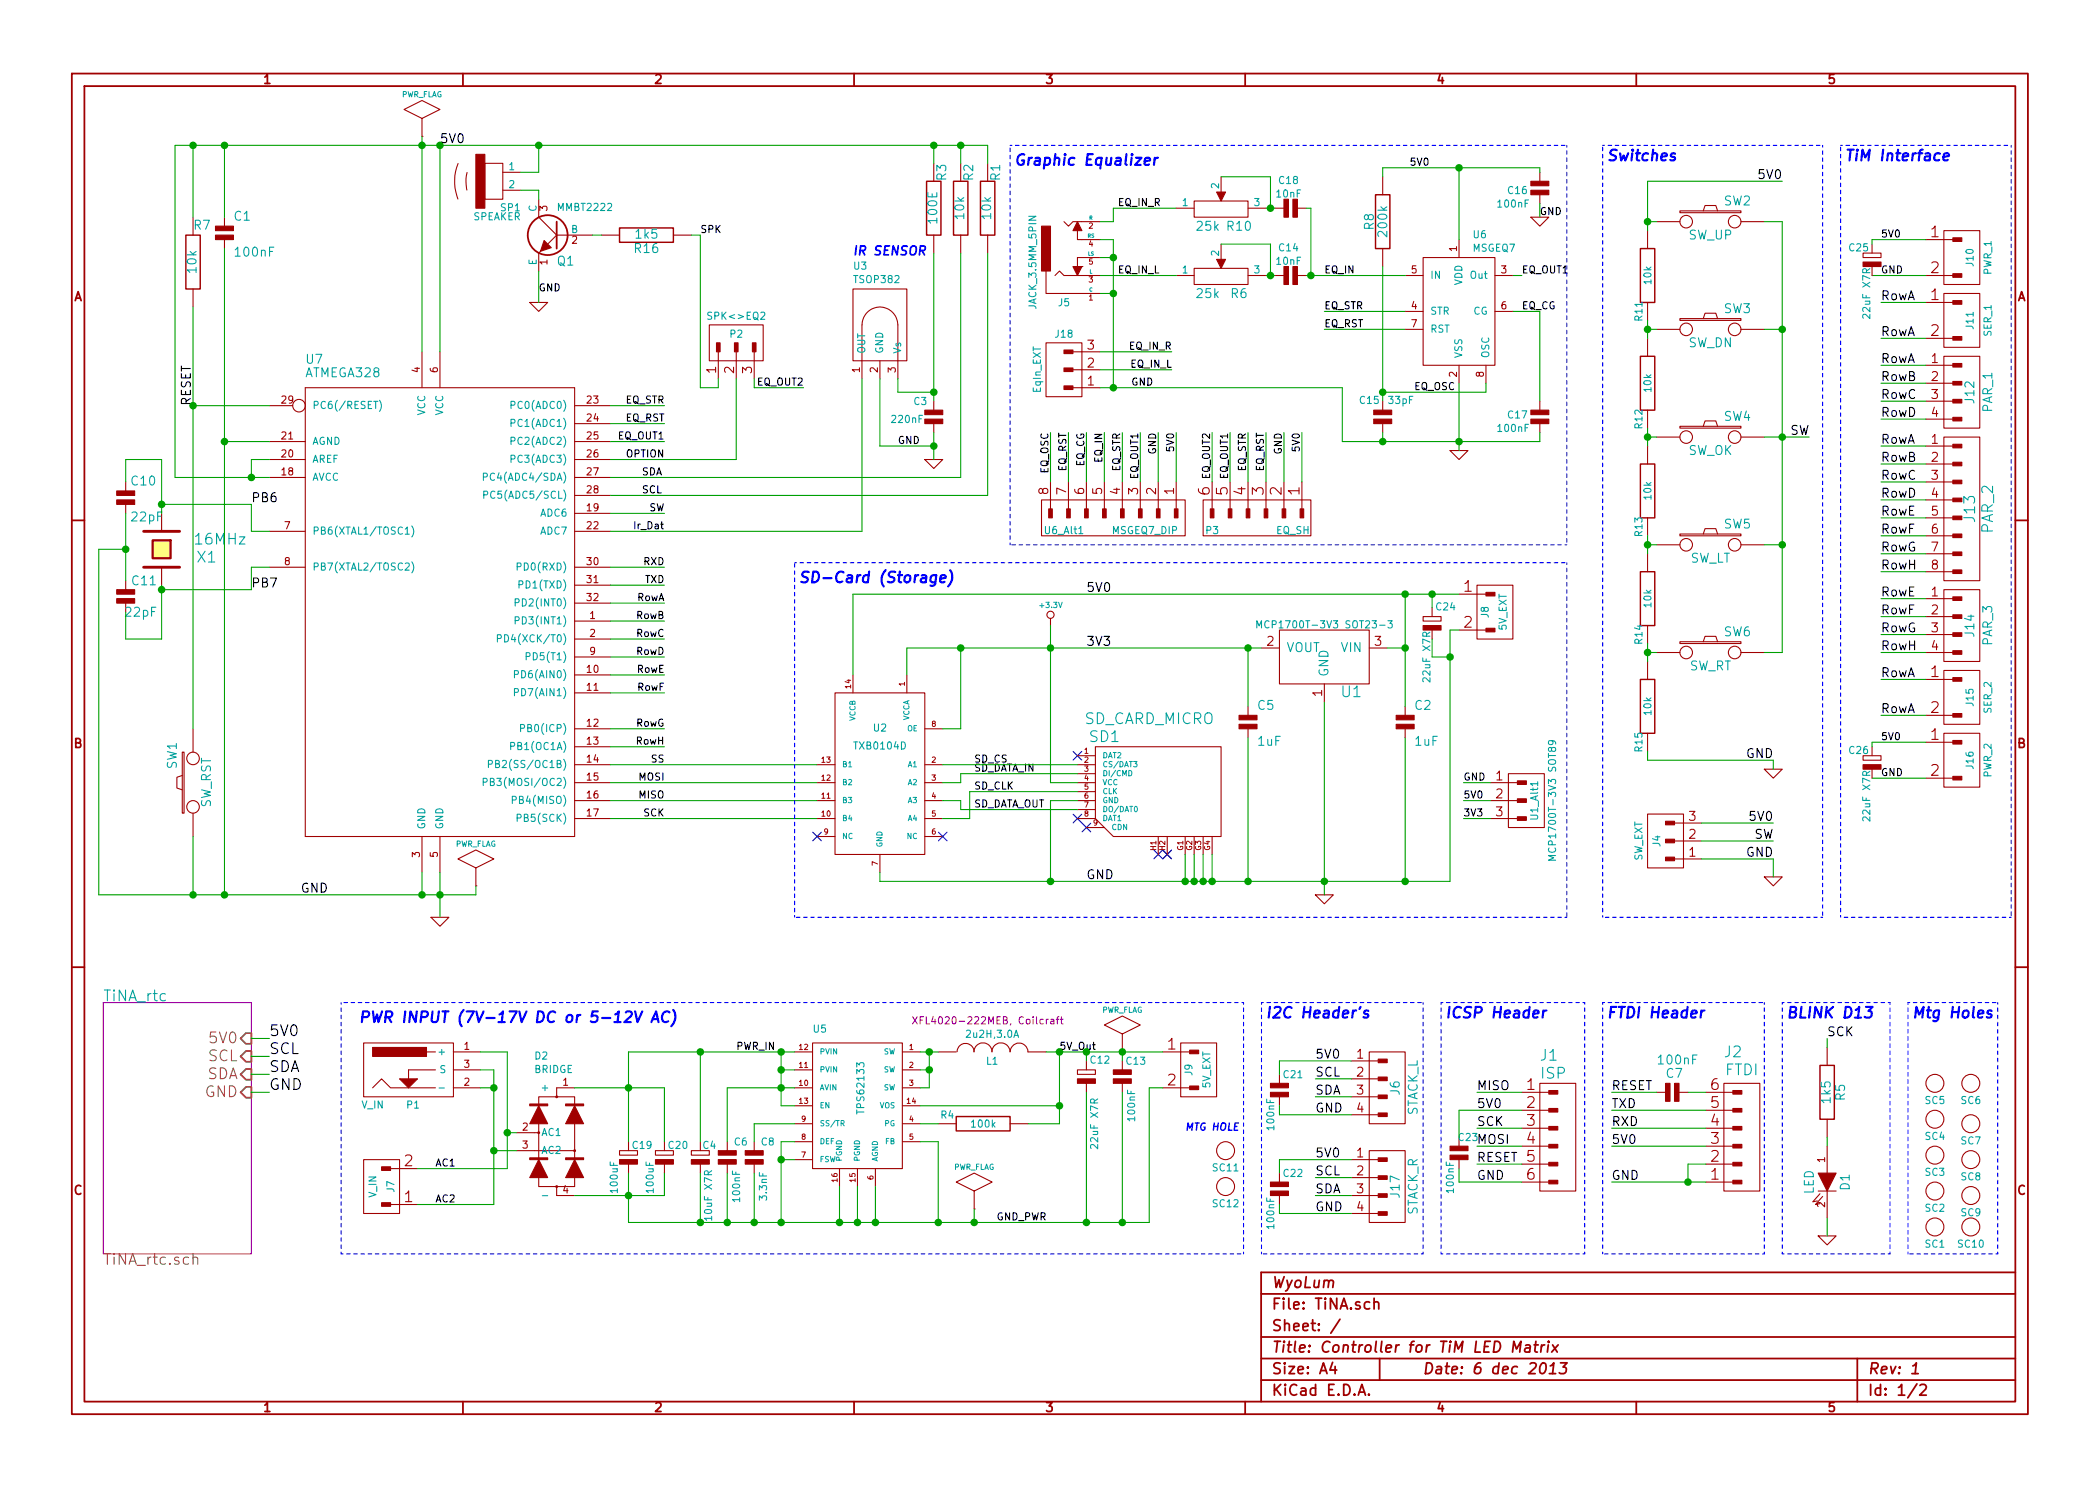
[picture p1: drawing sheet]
<svg xmlns="http://www.w3.org/2000/svg" width="297mm" height="210mm" viewBox="0 0 297 210" stroke-linecap="round" stroke-linejoin="round" font-family="sans-serif">
<defs><g id="words">
<g font-size="2.1" fill="#00f">
<text x="143.5" y="23.5">Graphic Equalizer</text>
<text x="227.3" y="22.9">Switches</text>
<text x="261" y="22.9">TiM Interface</text>
<text x="113" y="82.5">SD-Card (Storage)</text>
<text x="50.8" y="144.8">PWR INPUT (7V-17V DC or 5-12V AC)</text>
<text x="179.1" y="144.1">I2C Header's</text>
<text x="204.5" y="144.1">ICSP Header</text>
<text x="227.3" y="144.1">FTDI Header</text>
<text x="252.7" y="144.1">BLINK D13</text>
<text x="270.5" y="144.1">Mtg Holes</text>
</g>
<g font-size="2.1" fill="#a00000">
<text x="273.1" y="33.6">1</text>
<text x="273.1" y="38.7">2</text>
<text x="273.1" y="42.5">1</text>
<text x="273.1" y="47.6">2</text>
<text x="171.2" y="70" transform="rotate(-90 171.2 70)">6</text>
<text x="173.7" y="70" transform="rotate(-90 173.7 70)">5</text>
<text x="176.3" y="70" transform="rotate(-90 176.3 70)">4</text>
<text x="178.8" y="70" transform="rotate(-90 178.8 70)">3</text>
<text x="181.4" y="70" transform="rotate(-90 181.4 70)">2</text>
<text x="183.9" y="70" transform="rotate(-90 183.9 70)">1</text>
<text x="207.1" y="83.8">1</text>
<text x="207.1" y="88.9">2</text>
<text x="273.1" y="95.9">1</text>
<text x="273.1" y="101">2</text>
<text x="273.1" y="104.8">1</text>
<text x="273.1" y="109.8">2</text>
<text x="165.2" y="148.6">1</text>
<text x="165.2" y="153.7">2</text>
<text x="216" y="154.3">1</text>
<text x="242" y="154.3">6</text>
<text x="216" y="156.8">2</text>
<text x="216" y="159.4">3</text>
<text x="216" y="161.9">4</text>
<text x="242" y="161.9">3</text>
<text x="242" y="159.4">4</text>
<text x="242" y="156.8">5</text>
<text x="57.2" y="165.1">2</text>
<text x="216" y="164.5">5</text>
<text x="216" y="167">6</text>
<text x="242" y="167">1</text>
<text x="242" y="164.5">2</text>
<text x="57.2" y="170.2">1</text>
<text x="179.9" y="185.4">File: TiNA.sch</text>
<text x="179.9" y="182.3">WyoLum</text>
<text x="179.9" y="191.5">Title: Controller for TiM LED Matrix</text>
<text x="179.9" y="188.4">Sheet: /</text>
<text x="179.9" y="197.6">KiCad E.D.A.</text>
<text x="179.9" y="194.5">Size: A4</text>
<text x="201.2" y="194.5">Date: 6 dec 2013</text>
<text x="264.2" y="194.5">Rev: 1</text>
<text x="264.2" y="197.6">Id: 1/2</text>
</g>
<g font-size="2.1" fill="#00a0a0">
<text x="27.8" y="77.1">16MHz</text>
<text x="279.5" y="73.8" transform="rotate(-90 279.5 73.8)">J13</text>
<text x="282" y="75.4" transform="rotate(-90 282 75.4)">PAR_2</text>
<text x="27.9" y="79.7">X1</text>
<text x="189.8" y="98.7">U1</text>
<text x="153.3" y="102.5">SD_CARD_MICRO</text>
<text x="154.2" y="105.1">SD1</text>
<text x="14.6" y="141.8">TiNA_rtc</text>
<text x="243.9" y="149.7">J2</text>
<text x="217.9" y="150.2">J1</text>
<text x="218" y="152.7">ISP</text>
<text x="244" y="152.2">FTDI</text>
</g>
<g font-size="2.1" fill="#808000">
<text x="29.8" y="147.7">5V0</text>
<text x="28.9" y="155.3">GND</text>
<text x="29.2" y="152.8">SDA</text>
<text x="29.4" y="150.2">SCL</text>
<text x="14.6" y="179">TiNA_rtc.sch</text>
</g>
<g font-size="2.1">
<text x="38.1" y="149.2">SCL</text>
<text x="38.1" y="146.7">5V0</text>
<text x="38.1" y="154.3">GND</text>
<text x="38.1" y="151.8">SDA</text>
</g>
<g font-size="1.8" fill="#a00000">
<text x="37.3" y="11.9">1</text>
<text x="92.7" y="11.9">2</text>
<text x="148" y="11.9">3</text>
<text x="203.3" y="11.9">4</text>
<text x="258.6" y="11.9">5</text>
<text x="10.4" y="42.7">A</text>
<text x="285.3" y="42.7">A</text>
<text x="101.3" y="52.8" transform="rotate(-90 101.3 52.8)">1</text>
<text x="103.9" y="52.8" transform="rotate(-90 103.9 52.8)">2</text>
<text x="106.4" y="52.8" transform="rotate(-90 106.4 52.8)">3</text>
<text x="153.8" y="52.1">2</text>
<text x="153.8" y="49.5">3</text>
<text x="273.2" y="51.4">1</text>
<text x="273.2" y="54">2</text>
<text x="153.8" y="54.6">1</text>
<text x="273.2" y="56.5">3</text>
<text x="273.2" y="59">4</text>
<text x="273.2" y="62.9">1</text>
<text x="273.2" y="65.4">2</text>
<text x="148.3" y="69.9" transform="rotate(-90 148.3 69.9)">8</text>
<text x="150.9" y="69.9" transform="rotate(-90 150.9 69.9)">7</text>
<text x="153.4" y="69.9" transform="rotate(-90 153.4 69.9)">6</text>
<text x="156" y="69.9" transform="rotate(-90 156 69.9)">5</text>
<text x="158.5" y="69.9" transform="rotate(-90 158.5 69.9)">4</text>
<text x="161" y="69.9" transform="rotate(-90 161 69.9)">3</text>
<text x="163.6" y="69.9" transform="rotate(-90 163.6 69.9)">2</text>
<text x="166.1" y="69.9" transform="rotate(-90 166.1 69.9)">1</text>
<text x="273.2" y="67.9">3</text>
<text x="273.2" y="70.5">4</text>
<text x="273.2" y="73">5</text>
<text x="273.2" y="75.6">6</text>
<text x="273.2" y="78.1">7</text>
<text x="273.2" y="80.6">8</text>
<text x="273.2" y="84.4">1</text>
<text x="273.2" y="87">2</text>
<text x="273.2" y="89.5">3</text>
<text x="179.2" y="91.4">2</text>
<text x="194.5" y="91.4">3</text>
<text x="273.2" y="92.1">4</text>
<text x="187.1" y="98.5" transform="rotate(-90 187.1 98.5)">1</text>
<text x="10.4" y="105.9">B</text>
<text x="285.3" y="105.9">B</text>
<text x="211.6" y="110.5">1</text>
<text x="211.6" y="113">2</text>
<text x="211.6" y="115.6">3</text>
<text x="238.9" y="118.7">2</text>
<text x="238.9" y="116.2">3</text>
<text x="238.9" y="121.3">1</text>
<text x="191.9" y="149.9">1</text>
<text x="191.9" y="152.4">2</text>
<text x="191.9" y="154.9">3</text>
<text x="191.9" y="157.5">4</text>
<text x="191.9" y="163.8">1</text>
<text x="191.9" y="166.4">2</text>
<text x="10.4" y="169.1">C</text>
<text x="191.9" y="168.9">3</text>
<text x="191.9" y="171.4">4</text>
<text x="285.3" y="169.1">C</text>
<text x="37.3" y="199.8">1</text>
<text x="92.7" y="199.8">2</text>
<text x="148" y="199.8">3</text>
<text x="203.3" y="199.8">4</text>
<text x="258.6" y="199.8">5</text>
</g>
<g font-size="1.8">
<text x="62.2" y="20.3">5V0</text>
<text x="248.9" y="25.4">5V0</text>
<text x="266.1" y="42.5">RowA</text>
<text x="266.1" y="47.6">RowA</text>
<text x="266.1" y="51.4">RowA</text>
<text x="266.1" y="54">RowB</text>
<text x="27.1" y="57.4" transform="rotate(-90 27.1 57.4)">RESET</text>
<text x="266.1" y="56.5">RowC</text>
<text x="266.1" y="59">RowD</text>
<text x="253.1" y="61.6">SW</text>
<text x="266.1" y="62.9">RowA</text>
<text x="266.1" y="65.4">RowB</text>
<text x="35.6" y="71.1">PB6</text>
<text x="266.1" y="67.9">RowC</text>
<text x="266.1" y="70.5">RowD</text>
<text x="266.1" y="73">RowE</text>
<text x="266.1" y="75.6">RowF</text>
<text x="35.6" y="83.2">PB7</text>
<text x="153.7" y="83.8">5V0</text>
<text x="266.1" y="78.1">RowG</text>
<text x="266.1" y="80.6">RowH</text>
<text x="266.1" y="89.5">RowG</text>
<text x="266.1" y="87">RowF</text>
<text x="266.1" y="84.4">RowE</text>
<text x="153.7" y="91.4">3V3</text>
<text x="266.1" y="95.9">RowA</text>
<text x="266.1" y="92.1">RowH</text>
<text x="266.1" y="101">RowA</text>
<text x="246.9" y="107.3">GND</text>
<text x="247.7" y="116.2">5V0</text>
<text x="248" y="118.7">SW</text>
<text x="153.7" y="124.5">GND</text>
<text x="246.9" y="121.3">GND</text>
<text x="42.5" y="126.4">GND</text>
<text x="186.1" y="149.9">5V0</text>
<text x="258.4" y="146.7">SCK</text>
<text x="186.1" y="152.4">SCL</text>
<text x="186.1" y="154.9">SDA</text>
<text x="208.9" y="154.3">MISO</text>
<text x="228" y="154.3">RESET</text>
<text x="186.1" y="157.5">GND</text>
<text x="208.9" y="156.8">5V0</text>
<text x="208.9" y="159.4">SCK</text>
<text x="208.9" y="161.9">MOSI</text>
<text x="228" y="161.9">5V0</text>
<text x="228" y="156.8">TXD</text>
<text x="228" y="159.4">RXD</text>
<text x="186.1" y="163.8">5V0</text>
<text x="186.1" y="166.4">SCL</text>
<text x="208.9" y="167">GND</text>
<text x="208.9" y="164.5">RESET</text>
<text x="228" y="167">GND</text>
<text x="186.1" y="171.4">GND</text>
<text x="186.1" y="168.9">SDA</text>
</g>
<g font-size="1.8" fill="#00a0a0">
<text x="133.9" y="25.5" transform="rotate(-90 133.9 25.5)">R3</text>
<text x="137.7" y="25.5" transform="rotate(-90 137.7 25.5)">R2</text>
<text x="141.5" y="25.5" transform="rotate(-90 141.5 25.5)">R1</text>
<text x="243.8" y="29.1">SW2</text>
<text x="27.5" y="32.6">R7</text>
<text x="33.1" y="31.3">C1</text>
<text x="89.8" y="35.9">R16</text>
<text x="90" y="33.8">1k5</text>
<text x="132.6" y="31.5" transform="rotate(-90 132.6 31.5)">100E</text>
<text x="136.4" y="30.9" transform="rotate(-90 136.4 30.9)">10k</text>
<text x="140.3" y="30.9" transform="rotate(-90 140.3 30.9)">10k</text>
<text x="169.3" y="32.7">25k</text>
<text x="173.6" y="32.7">R10</text>
<text x="194.4" y="32.5" transform="rotate(-90 194.4 32.5)">R8</text>
<text x="196.3" y="33.3" transform="rotate(-90 196.3 33.3)">200k</text>
<text x="238.8" y="34">SW_UP</text>
<text x="27.9" y="38.6" transform="rotate(-90 27.9 38.6)">10k</text>
<text x="33.4" y="36.4">100nF</text>
<text x="78.8" y="37.6">Q1</text>
<text x="169.3" y="42.2">25k</text>
<text x="174.1" y="42.2">R6</text>
<text x="243.8" y="44.4">SW3</text>
<text x="43.2" y="53.4">ATMEGA328</text>
<text x="43.3" y="51.5">U7</text>
<text x="238.8" y="49.2">SW_DN</text>
<text x="243.8" y="59.6">SW4</text>
<text x="279.3" y="57" transform="rotate(-90 279.3 57)">J12</text>
<text x="281.9" y="58.3" transform="rotate(-90 281.9 58.3)">PAR_1</text>
<text x="238.7" y="64.4">SW_OK</text>
<text x="18.6" y="68.8">C10</text>
<text x="18.7" y="73.8">22pF</text>
<text x="243.8" y="74.8">SW5</text>
<text x="18.7" y="82.9">C11</text>
<text x="238.9" y="79.7">SW_LT</text>
<text x="17.8" y="87.3">22pF</text>
<text x="279.3" y="90" transform="rotate(-90 279.3 90)">J14</text>
<text x="182" y="92.3">VOUT</text>
<text x="188" y="95.8" transform="rotate(-90 188 95.8)">GND</text>
<text x="189.7" y="92.3">VIN</text>
<text x="238.8" y="94.9">SW_RT</text>
<text x="243.8" y="90.1">SW6</text>
<text x="281.9" y="91.3" transform="rotate(-90 281.9 91.3)">PAR_3</text>
<text x="177.9" y="100.5">C5</text>
<text x="200.2" y="100.5">C2</text>
<text x="178" y="105.6">1uF</text>
<text x="200.2" y="105.6">1uF</text>
<text x="25.1" y="108.8" transform="rotate(-90 25.1 108.8)">SW1</text>
<text x="29.9" y="114.4" transform="rotate(-90 29.9 114.4)">SW_RST</text>
<text x="198" y="154.9" transform="rotate(-90 198 154.9)">J6</text>
<text x="234.7" y="150.7">100nF</text>
<text x="235.7" y="152.6">C7</text>
<text x="261" y="155.7" transform="rotate(-90 261 155.7)">R5</text>
<text x="200.6" y="158" transform="rotate(-90 200.6 158)">STACK_L</text>
<text x="259" y="156" transform="rotate(-90 259 156)">1k5</text>
<text x="198" y="169.4" transform="rotate(-90 198 169.4)">J17</text>
<text x="200.6" y="172" transform="rotate(-90 200.6 172)">STACK_R</text>
<text x="256.6" y="169" transform="rotate(-90 256.6 169)">LED</text>
<text x="261.7" y="168.4" transform="rotate(-90 261.7 168.4)">D1</text>
</g>
<text font-size="1.8" fill="#00f" x="120.6" y="36.2">IR SENSOR</text>
<g font-size="1.4">
<text x="199.4" y="23.5">5V0</text>
<text x="158.1" y="29.2">EQ_IN_R</text>
<text x="99.1" y="33">SPK</text>
<text x="217.8" y="30.5">GND</text>
<text x="266.1" y="33.6">5V0</text>
<text x="76.2" y="41.3">GND</text>
<text x="158.1" y="38.7">EQ_IN_L</text>
<text x="187.3" y="38.7">EQ_IN</text>
<text x="215.3" y="38.7">EQ_OUT1</text>
<text x="266.1" y="38.7">GND</text>
<text x="187.3" y="43.8">EQ_STR</text>
<text x="187.3" y="46.3">EQ_RST</text>
<text x="215.3" y="43.8">EQ_CG</text>
<text x="159.7" y="49.5">EQ_IN_R</text>
<text x="159.8" y="52.1">EQ_IN_L</text>
<text x="88.3" y="57.1">EQ_STR</text>
<text x="88.3" y="59.7">EQ_RST</text>
<text x="107.1" y="54.6">EQ_OUT2</text>
<text x="160" y="54.6">GND</text>
<text x="200" y="55.2">EQ_OSC</text>
<text x="87.4" y="62.2">EQ_OUT1</text>
<text x="88.5" y="64.8">OPTION</text>
<text x="127" y="62.9">GND</text>
<text x="156" y="65.5" transform="rotate(-90 156 65.5)">EQ_IN</text>
<text x="163.6" y="64.4" transform="rotate(-90 163.6 64.4)">GND</text>
<text x="166.1" y="63.7" transform="rotate(-90 166.1 63.7)">5V0</text>
<text x="181.4" y="64.4" transform="rotate(-90 181.4 64.4)">GND</text>
<text x="183.9" y="63.7" transform="rotate(-90 183.9 63.7)">5V0</text>
<text x="90.8" y="67.3">SDA</text>
<text x="90.8" y="69.8">SCL</text>
<text x="148.3" y="67.1" transform="rotate(-90 148.3 67.1)">EQ_OSC</text>
<text x="150.9" y="66.9" transform="rotate(-90 150.9 66.9)">EQ_RST</text>
<text x="153.4" y="66.2" transform="rotate(-90 153.4 66.2)">EQ_CG</text>
<text x="158.5" y="66.9" transform="rotate(-90 158.5 66.9)">EQ_STR</text>
<text x="161" y="67.8" transform="rotate(-90 161 67.8)">EQ_OUT1</text>
<text x="171.2" y="67.8" transform="rotate(-90 171.2 67.8)">EQ_OUT2</text>
<text x="173.7" y="67.8" transform="rotate(-90 173.7 67.8)">EQ_OUT1</text>
<text x="176.3" y="66.9" transform="rotate(-90 176.3 66.9)">EQ_STR</text>
<text x="178.8" y="66.9" transform="rotate(-90 178.8 66.9)">EQ_RST</text>
<text x="89.5" y="74.9">Ir_Dat</text>
<text x="91.7" y="72.4">SW</text>
<text x="91" y="80">RXD</text>
<text x="91.2" y="82.5">TXD</text>
<text x="90" y="85.1">RowA</text>
<text x="90" y="87.6">RowB</text>
<text x="90" y="90.2">RowC</text>
<text x="90" y="92.7">RowD</text>
<text x="90" y="95.2">RowE</text>
<text x="90.1" y="97.8">RowF</text>
<text x="89.9" y="102.9">RowG</text>
<text x="90" y="105.4">RowH</text>
<text x="92.1" y="107.9">SS</text>
<text x="137.8" y="107.9">SD_CS</text>
<text x="266.1" y="104.8">5V0</text>
<text x="90.4" y="110.5">MOSI</text>
<text x="90.4" y="113">MISO</text>
<text x="137.8" y="111.8">SD_CLK</text>
<text x="137.8" y="109.2">SD_DATA_IN</text>
<text x="207" y="110.5">GND</text>
<text x="207" y="113">5V0</text>
<text x="266.1" y="109.8">GND</text>
<text x="91" y="115.6">SCK</text>
<text x="137.8" y="114.3">SD_DATA_OUT</text>
<text x="207" y="115.6">3V3</text>
<text x="104.1" y="148.6">PWR_IN</text>
<text x="61.6" y="165.1">AC1</text>
<text x="61.6" y="170.2">AC2</text>
<text x="141" y="172.7">GND_PWR</text>
</g>
<g font-size="1.4" fill="#00a0a0">
<text x="70.9" y="29.9">SP1</text>
<text x="72" y="24.1">1</text>
<text x="72" y="26.7">2</text>
<text x="75.9" y="30" transform="rotate(-90 75.9 30)">C</text>
<text x="79" y="29.9">MMBT2222</text>
<text x="167.3" y="29.2">1</text>
<text x="172.5" y="26.7" transform="rotate(-90 172.5 26.7)">2</text>
<text x="177.4" y="29.2">3</text>
<text x="180.6" y="28">10nF</text>
<text x="180.9" y="26.1">C18</text>
<text x="212" y="29.4">100nF</text>
<text x="213.3" y="27.5">C16</text>
<text x="66.9" y="31.2">SPEAKER</text>
<text x="80.8" y="33">B</text>
<text x="180.9" y="35.6">C14</text>
<text x="208.3" y="35.7">MSGEQ7</text>
<text x="208.4" y="33.8">U6</text>
<text x="261.6" y="35.6">C25</text>
<text x="75.9" y="37.5" transform="rotate(-90 75.9 37.5)">E</text>
<text x="120.8" y="38.2">U3</text>
<text x="120.9" y="40.1">TSOP382</text>
<text x="167.3" y="38.7">1</text>
<text x="172.5" y="36.2" transform="rotate(-90 172.5 36.2)">2</text>
<text x="177.4" y="38.7">3</text>
<text x="180.6" y="37.5">10nF</text>
<text x="202.3" y="39.5">IN</text>
<text x="206.9" y="40.5" transform="rotate(-90 206.9 40.5)">VDD</text>
<text x="208" y="39.5">Out</text>
<text x="233.6" y="40.2" transform="rotate(-90 233.6 40.2)">10k</text>
<text x="279.2" y="37.6" transform="rotate(-90 279.2 37.6)">J10</text>
<text x="281.7" y="38.9" transform="rotate(-90 281.7 38.9)">PWR_1</text>
<text x="100.5" y="45.3">SPK&lt;&gt;EQ2</text>
<text x="103.3" y="47.8">P2</text>
<text x="146.6" y="43.5" transform="rotate(-90 146.6 43.5)">JACK_3.5MM_5PIN</text>
<text x="149.3" y="47.8">J18</text>
<text x="149.7" y="43.4">J5</text>
<text x="202.3" y="44.6">STR</text>
<text x="202.3" y="47.1">RST</text>
<text x="208.3" y="44.6">CG</text>
<text x="232.4" y="45.4" transform="rotate(-90 232.4 45.4)">R11</text>
<text x="264.6" y="44.7" transform="rotate(-90 264.6 44.7)">22uF X7R</text>
<text x="279.2" y="46.5" transform="rotate(-90 279.2 46.5)">J11</text>
<text x="281.7" y="47.6" transform="rotate(-90 281.7 47.6)">SER_1</text>
<text x="122.4" y="50" transform="rotate(-90 122.4 50)">OUT</text>
<text x="125" y="50" transform="rotate(-90 125 50)">GND</text>
<text x="127.5" y="50" transform="rotate(-90 127.5 50)">Vs</text>
<text x="206.9" y="50.7" transform="rotate(-90 206.9 50.7)">VSS</text>
<text x="210.7" y="50.7" transform="rotate(-90 210.7 50.7)">OSC</text>
<text x="44.2" y="57.9">PC6(/RESET)</text>
<text x="60.2" y="58.9" transform="rotate(-90 60.2 58.9)">VCC</text>
<text x="62.7" y="58.9" transform="rotate(-90 62.7 58.9)">VCC</text>
<text x="72.7" y="57.9">PC0(ADC0)</text>
<text x="126.2" y="59.9">220nF</text>
<text x="129.3" y="57.3">C3</text>
<text x="147.3" y="55.6" transform="rotate(-90 147.3 55.6)">EqIn_EXT</text>
<text x="192.4" y="57.2">C15</text>
<text x="196.5" y="57.2">33pF</text>
<text x="213.3" y="59.3">C17</text>
<text x="233.6" y="55.4" transform="rotate(-90 233.6 55.4)">10k</text>
<text x="44.2" y="65.5">AREF</text>
<text x="44.2" y="63">AGND</text>
<text x="72.7" y="60.4">PC1(ADC1)</text>
<text x="72.7" y="63">PC2(ADC2)</text>
<text x="72.7" y="65.5">PC3(ADC3)</text>
<text x="212" y="61.2">100nF</text>
<text x="232.4" y="60.6" transform="rotate(-90 232.4 60.6)">R12</text>
<text x="44.2" y="68.1">AVCC</text>
<text x="69.3" y="68.1">PC4(ADC4/SDA)</text>
<text x="69.5" y="70.6">PC5(ADC5/SCL)</text>
<text x="233.6" y="70.6" transform="rotate(-90 233.6 70.6)">10k</text>
<text x="44.2" y="75.7">PB6(XTAL1/TOSC1)</text>
<text x="76.4" y="75.7">ADC7</text>
<text x="76.4" y="73.1">ADC6</text>
<text x="147.9" y="75.6">U6_Alt1</text>
<text x="157.3" y="75.6">MSGEQ7_DIP</text>
<text x="170.6" y="75.6">P3</text>
<text x="180.5" y="75.6">EQ_SH</text>
<text x="232.4" y="75.8" transform="rotate(-90 232.4 75.8)">R13</text>
<text x="44.2" y="80.8">PB7(XTAL2/TOSC2)</text>
<text x="73.6" y="80.8">PD0(RXD)</text>
<text x="73.7" y="83.3">PD1(TXD)</text>
<text x="73.5" y="88.4">PD3(INT1)</text>
<text x="73.5" y="85.8">PD2(INT0)</text>
<text x="179.2" y="88.9">MCP1700T-3V3 SOT23-3</text>
<text x="203.2" y="86.4">C24</text>
<text x="210.6" y="87.4" transform="rotate(-90 210.6 87.4)">J8</text>
<text x="213.2" y="89.2" transform="rotate(-90 213.2 89.2)">5V_EXT</text>
<text x="233.6" y="85.9" transform="rotate(-90 233.6 85.9)">10k</text>
<text x="71.5" y="90.9">PD4(XCK/T0)</text>
<text x="74.9" y="93.5">PD5(T1)</text>
<text x="232.4" y="91.1" transform="rotate(-90 232.4 91.1)">R14</text>
<text x="73.4" y="96">PD6(AIN0)</text>
<text x="73.4" y="98.5">PD7(AIN1)</text>
<text x="202.4" y="96.2" transform="rotate(-90 202.4 96.2)">22uF X7R</text>
<text x="233.6" y="101.1" transform="rotate(-90 233.6 101.1)">10k</text>
<text x="279.2" y="99.8" transform="rotate(-90 279.2 99.8)">J15</text>
<text x="281.7" y="100.9" transform="rotate(-90 281.7 100.9)">SER_2</text>
<text x="72.6" y="106.2">PB1(OC1A)</text>
<text x="74.2" y="103.6">PB0(ICP)</text>
<text x="121" y="106.1">TXB0104D</text>
<text x="123.6" y="103.6">U2</text>
<text x="232.4" y="106.3" transform="rotate(-90 232.4 106.3)">R15</text>
<text x="261.6" y="106.7">C26</text>
<text x="69.6" y="111.2">PB3(MOSI/OC2)</text>
<text x="70.4" y="108.7">PB2(SS/OC1B)</text>
<text x="72.9" y="113.8">PB4(MISO)</text>
<text x="279.2" y="108.7" transform="rotate(-90 279.2 108.7)">J16</text>
<text x="281.7" y="110" transform="rotate(-90 281.7 110)">PWR_2</text>
<text x="60.2" y="117.3" transform="rotate(-90 60.2 117.3)">GND</text>
<text x="62.7" y="117.3" transform="rotate(-90 62.7 117.3)">GND</text>
<text x="73.6" y="116.3">PB5(SCK)</text>
<text x="217.6" y="115.9" transform="rotate(-90 217.6 115.9)">U1_Alt1</text>
<text x="234.9" y="119.8" transform="rotate(-90 234.9 119.8)">J4</text>
<text x="264.6" y="115.9" transform="rotate(-90 264.6 115.9)">22uF X7R</text>
<text x="220.1" y="120.8" transform="rotate(-90 220.1 120.8)">MCP1700T-3V3 SOT89</text>
<text x="232.4" y="121.9" transform="rotate(-90 232.4 121.9)">SW_EXT</text>
<text x="62.3" y="149.3">+</text>
<text x="75.7" y="150">D2</text>
<text x="115.1" y="146.1">U5</text>
<text x="136.9" y="146.9">2u2H,3.0A</text>
<text x="62.2" y="151.9">S</text>
<text x="75.5" y="151.9">BRIDGE</text>
<text x="76.9" y="154.4">+</text>
<text x="139.5" y="150.7">L1</text>
<text x="154.3" y="150.5">C12</text>
<text x="159.4" y="150.7">C13</text>
<text x="168.7" y="152.2" transform="rotate(-90 168.7 152.2)">J9</text>
<text x="171.2" y="154" transform="rotate(-90 171.2 154)">5V_EXT</text>
<text x="181.6" y="152.6">C21</text>
<text x="51.1" y="156.9">V_IN</text>
<text x="57.6" y="156.9">P1</text>
<text x="76.6" y="160.8">AC1</text>
<text x="122.3" y="157.3" transform="rotate(-90 122.3 157.3)">TPS62133</text>
<text x="133.1" y="158.3">R4</text>
<text x="137.5" y="159.6">100k</text>
<text x="160.6" y="158.5" transform="rotate(-90 160.6 158.5)">100nF</text>
<text x="180.3" y="159.8" transform="rotate(-90 180.3 159.8)">100nF</text>
<text x="206.3" y="161.5">C23</text>
<text x="272.3" y="161.3">SC4</text>
<text x="272.3" y="156.3">SC5</text>
<text x="277.4" y="156.3">SC6</text>
<text x="277.4" y="162">SC7</text>
<text x="76.6" y="163.3">AC2</text>
<text x="89.5" y="162.6">C19</text>
<text x="94.6" y="162.6">C20</text>
<text x="99.4" y="162.6">C4</text>
<text x="103.9" y="162.1">C6</text>
<text x="107.7" y="162.1">C8</text>
<text x="155.4" y="162.2" transform="rotate(-90 155.4 162.2)">22uF X7R</text>
<text x="171.6" y="165.8">SC11</text>
<text x="181.6" y="166.6">C22</text>
<text x="272.3" y="166.4">SC3</text>
<text x="277.4" y="167.1">SC8</text>
<text x="53.3" y="169.5" transform="rotate(-90 53.3 169.5)">V_IN</text>
<text x="55.8" y="168.7" transform="rotate(-90 55.8 168.7)">J7</text>
<text x="87.4" y="168.7" transform="rotate(-90 87.4 168.7)">100uF</text>
<text x="92.5" y="168.7" transform="rotate(-90 92.5 168.7)">100uF</text>
<text x="100.8" y="172.4" transform="rotate(-90 100.8 172.4)">10uF X7R</text>
<text x="104.7" y="169.9" transform="rotate(-90 104.7 169.9)">100nF</text>
<text x="108.5" y="169.7" transform="rotate(-90 108.5 169.7)">3.3nF</text>
<text x="171.6" y="170.9">SC12</text>
<text x="180.3" y="173.7" transform="rotate(-90 180.3 173.7)">100nF</text>
<text x="205.7" y="168.7" transform="rotate(-90 205.7 168.7)">100nF</text>
<text x="272.3" y="171.5">SC2</text>
<text x="277.4" y="172.1">SC9</text>
<text x="272.3" y="176.6">SC1</text>
<text x="277" y="176.6">SC10</text>
</g>
<g font-size="1.4" fill="#a00000">
<text x="77.5" y="29.8" transform="rotate(-90 77.5 29.8)">3</text>
<text x="80.9" y="34.5">2</text>
<text x="206.1" y="35.6" transform="rotate(-90 206.1 35.6)">1</text>
<text x="77.5" y="37.5" transform="rotate(-90 77.5 37.5)">1</text>
<text x="199.6" y="38.7">5</text>
<text x="212.3" y="38.7">3</text>
<text x="199.6" y="43.8">4</text>
<text x="199.6" y="46.3">7</text>
<text x="212.3" y="43.8">6</text>
<text x="59.4" y="52.7" transform="rotate(-90 59.4 52.7)">4</text>
<text x="62" y="52.7" transform="rotate(-90 62 52.7)">6</text>
<text x="121.7" y="52.7" transform="rotate(-90 121.7 52.7)">1</text>
<text x="124.2" y="52.7" transform="rotate(-90 124.2 52.7)">2</text>
<text x="126.7" y="52.7" transform="rotate(-90 126.7 52.7)">3</text>
<text x="206.1" y="53.3" transform="rotate(-90 206.1 53.3)">2</text>
<text x="209.9" y="53.3" transform="rotate(-90 209.9 53.3)">8</text>
<text x="39.9" y="57.1">29</text>
<text x="83" y="57.1">23</text>
<text x="83" y="59.7">24</text>
<text x="39.9" y="64.8">20</text>
<text x="39.9" y="62.2">21</text>
<text x="83" y="62.2">25</text>
<text x="83" y="64.8">26</text>
<text x="39.9" y="67.3">18</text>
<text x="83" y="67.3">27</text>
<text x="83" y="69.8">28</text>
<text x="40.3" y="74.9">7</text>
<text x="83" y="74.9">22</text>
<text x="83" y="72.4">19</text>
<text x="40.3" y="80">8</text>
<text x="83" y="80">30</text>
<text x="83" y="82.5">31</text>
<text x="83" y="85.1">32</text>
<text x="83.4" y="87.6">1</text>
<text x="83" y="95.2">10</text>
<text x="83.4" y="90.2">2</text>
<text x="83.4" y="92.7">9</text>
<text x="83" y="97.8">11</text>
<text x="83" y="102.9">12</text>
<text x="83" y="105.4">13</text>
<text x="83" y="107.9">14</text>
<text x="83" y="110.5">15</text>
<text x="83" y="113">16</text>
<text x="83" y="115.6">17</text>
<text x="59.4" y="121.3" transform="rotate(-90 59.4 121.3)">3</text>
<text x="62" y="121.3" transform="rotate(-90 62 121.3)">5</text>
<text x="65.7" y="148.6">1</text>
<text x="65.7" y="153.7">2</text>
<text x="65.7" y="151.1">3</text>
<text x="79.6" y="153.7">1</text>
<text x="73.9" y="160">2</text>
<text x="73.9" y="162.6">3</text>
<text x="258.2" y="164.5" transform="rotate(-90 258.2 164.5)">1</text>
<text x="79.6" y="168.9">4</text>
<text x="258.2" y="170.8" transform="rotate(-90 258.2 170.8)">2</text>
</g>
<text font-size="1.4" fill="#a000a0" x="130.6" y="145">XFL4020-222MEB, Coilcraft</text>
<text font-size="1.4" fill="#00a000" x="149.9" y="148.6">5V_Out</text>
<text font-size="1.4" fill="#00f" x="167.6" y="160">MTG HOLE</text>
<g font-size="1.1" fill="#00a0a0">
<text x="56.7" y="13.8">PWR_FLAG</text>
<text x="147.2" y="86">+3.3V</text>
<text x="121" y="102.1" transform="rotate(-90 121 102.1)">VCCB</text>
<text x="128.3" y="103.5">OE</text>
<text x="128.7" y="102.1" transform="rotate(-90 128.7 102.1)">VCCA</text>
<text x="156" y="107.3">DAT2</text>
<text x="119.1" y="113.7">B3</text>
<text x="119.1" y="111.1">B2</text>
<text x="119.1" y="108.6">B1</text>
<text x="128.4" y="108.6">A1</text>
<text x="128.4" y="111.1">A2</text>
<text x="128.4" y="113.7">A3</text>
<text x="156" y="108.6">CS/DAT3</text>
<text x="156" y="109.8">DI/CMD</text>
<text x="156" y="111.1">VCC</text>
<text x="156" y="112.4">CLK</text>
<text x="156" y="113.7">GND</text>
<text x="64.3" y="119.8">PWR_FLAG</text>
<text x="119.1" y="118.7">NC</text>
<text x="119.1" y="116.2">B4</text>
<text x="124.8" y="119.9" transform="rotate(-90 124.8 119.9)">GND</text>
<text x="128.3" y="118.7">NC</text>
<text x="128.4" y="116.2">A4</text>
<text x="156" y="114.9">DO/DAT0</text>
<text x="156" y="116.2">DAT1</text>
<text x="157.2" y="117.5">CDN</text>
<text x="155.8" y="143.3">PWR_FLAG</text>
<text x="116" y="149.2">PVIN</text>
<text x="124.9" y="149.2">SW</text>
<text x="116" y="154.3">AVIN</text>
<text x="116" y="151.8">PVIN</text>
<text x="124.9" y="151.8">SW</text>
<text x="124.9" y="154.3">SW</text>
<text x="116" y="161.9">DEF</text>
<text x="116" y="159.4">SS/TR</text>
<text x="116" y="156.8">EN</text>
<text x="124.4" y="156.8">VOS</text>
<text x="125.1" y="159.4">PG</text>
<text x="125.2" y="161.9">FB</text>
<text x="116" y="164.5">FSW</text>
<text x="119.1" y="164.3" transform="rotate(-90 119.1 164.3)">PGND</text>
<text x="121.7" y="164.3" transform="rotate(-90 121.7 164.3)">PGND</text>
<text x="124.2" y="164.3" transform="rotate(-90 124.2 164.3)">AGND</text>
<text x="134.8" y="165.6">PWR_FLAG</text>
</g>
<g font-size="1.1" fill="#a00000">
<text x="154" y="32.4">2</text>
<text x="154" y="34.9">4</text>
<text x="154" y="40">3</text>
<text x="154" y="37.5">5</text>
<text x="154" y="42.5">1</text>
<text x="120.4" y="97.4" transform="rotate(-90 120.4 97.4)">14</text>
<text x="128" y="97" transform="rotate(-90 128 97)">1</text>
<text x="116.3" y="107.9">13</text>
<text x="131.8" y="107.9">2</text>
<text x="131.8" y="102.9">8</text>
<text x="153.4" y="106.7">1</text>
<text x="153.4" y="107.9">2</text>
<text x="116.3" y="113">11</text>
<text x="116.3" y="110.5">12</text>
<text x="131.8" y="110.5">3</text>
<text x="131.8" y="113">4</text>
<text x="153.4" y="109.2">3</text>
<text x="153.4" y="110.5">4</text>
<text x="153.4" y="111.8">5</text>
<text x="153.4" y="113">6</text>
<text x="116.3" y="115.6">10</text>
<text x="116.6" y="118.1">9</text>
<text x="131.8" y="115.6">5</text>
<text x="131.8" y="118.1">6</text>
<text x="153.4" y="114.3">7</text>
<text x="153.4" y="115.6">8</text>
<text x="154.7" y="116.8">9</text>
<text x="124.2" y="122.4" transform="rotate(-90 124.2 122.4)">7</text>
<text x="163.6" y="120.3" transform="rotate(-90 163.6 120.3)">H1</text>
<text x="164.8" y="120.3" transform="rotate(-90 164.8 120.3)">H2</text>
<text x="167.4" y="120.3" transform="rotate(-90 167.4 120.3)">G1</text>
<text x="168.7" y="120.3" transform="rotate(-90 168.7 120.3)">G2</text>
<text x="169.9" y="120.3" transform="rotate(-90 169.9 120.3)">G3</text>
<text x="171.2" y="120.3" transform="rotate(-90 171.2 120.3)">G4</text>
<text x="113.1" y="148.6">12</text>
<text x="128.6" y="148.6">1</text>
<text x="113.1" y="153.7">10</text>
<text x="113.1" y="151.1">11</text>
<text x="128.6" y="151.1">2</text>
<text x="128.6" y="153.7">3</text>
<text x="113.1" y="156.2">13</text>
<text x="113.4" y="161.3">8</text>
<text x="113.4" y="158.7">9</text>
<text x="128.3" y="156.2">14</text>
<text x="128.6" y="158.7">4</text>
<text x="128.6" y="161.3">5</text>
<text x="113.4" y="163.8">7</text>
<text x="118.5" y="167.2" transform="rotate(-90 118.5 167.2)">16</text>
<text x="121" y="167.2" transform="rotate(-90 121 167.2)">15</text>
<text x="123.6" y="166.9" transform="rotate(-90 123.6 166.9)">6</text>
</g>
<g font-size=".7" fill="#00a0a0">
<text x="153.8" y="33.6">RS</text>
<text x="154.1" y="31.1">R</text>
<text x="153.8" y="36.2">LS</text>
<text x="154.1" y="41.3">C</text>
<text x="154.1" y="38.7">L</text>
</g>
</g></defs>
<g fill="none" stroke="#a00000" stroke-width=".25">
<path d="M10.2 10.4h276.6v189.7h-276.6zM11.9 12.2h273.2v186.1h-273.2zM65.5 10.4v1.8M120.8 10.4v1.8M176.1 10.4v1.8M231.4 10.4v1.8M78.7 31.4v3.8M10.2 73.6h1.7M285.1 73.6h1.7M10.2 136.8h1.7M285.1 136.8h1.7M65.5 198.3v1.8"/>
<path d="M120.8 198.3v1.8M176.1 198.3v1.8M178.4 183.1h106.7M178.4 189.2h106.7M178.4 195.3h106.7M178.4 192.2h106.7M188.5 192.8l-.4 1h1M188.8 193.3v1.1M189.5 186.7l-1.3 1.9M192.1 197.4l.5-1.5 .5 1.5M192.3 197h.7M193.6 197.3h.1l-.1 .1-.1-.1h.1v.1"/>
<path d="M193.7 184.3a.48 .48 0 0 0-.6 0l-.1 .6a.48 .48 0 0 0 .7 .2M194.4 184.3a.38 .38 0 0 1 .6 .1v.8M194.4 183.7v1.5M195.1 192.2v3.1M213.9 191.3l.2-1.5 .4 1.1 .6-1.1-.1 1.5M215.8 190.4l.2-.1 .4 .1 .1 .1-.1 .8M216.4 190.7h-.5a.35 .35 0 0 0-.2 .5l.1 .1 .6-.1M217 190.3h.6M217.2 189.8l-.1 1.3v.1l.3 .1M218 193a.35 .35 0 0 1 .4-.2 .35 .35 0 0 1 .3 .3 .87 .87 0 0 1-.6 1.3l-.2-.1a1.14 1.14 0 0 1 .1-1.3zM218.1 190.3l-.2 1M218.5 190.3l-.3 .1-.2 .2"/>
<path d="M219 190.3l-.1 1M219 189.8v.1h.1l-.1-.1v.1M219.2 194.4h.8M219.3 193.3l.5-.5-.2 1.6M219.6 190.3l.7 1M220.4 190.3l-.9 1M220.7 192.8h1l-.6 .6a.38 .38 0 0 1 .5 .3l-.1 .4-.2 .2-.5 .1-.3-.2M231.4 198.3v1.8M262.7 192.2v6.1M270.4 194.4h.9M270.6 193.3l.5-.5-.2 1.6M271.1 195.8l-1.3 2"/>
<path d="M271.6 196l.2-.1h.4l.2 .1 .1 .3-.1 .2-.9 .9h1M285.1 180h-106.7v18.3"/>
<circle cx="77.5" cy="33.3" r="2.82"/>
</g>
<g fill="none" stroke="#a00000" stroke-width=".15">
<path d="M57.1 15.5l2.6-1.3 2.5 1.3-2.5 1.3zM59.7 19.3h.1M59.7 16.8v2.5M27.3 30.7v2.6M31.7 30.7v1.3M31.7 33.9v1.3M64.8 23.1a6.9 6.9 0 0 0 0 5.1M66.1 24.4l-.2 .9 .1 1.6M68.6 23.1h2.5v5.1h-2.5zM71.1 24.4h2.6M71.1 26.9h2.6M76.2 28.2v2.5l2.5 2.6"/>
<path d="M76.5 35.6l-.3 .2v2.5M78.7 33.3l-1.2 1.2M78.7 33.3h5.1M85.1 33.3h2.5M95.2 33.3h2.6M132.1 33.3v2.5M135.9 33.3v2.5M139.7 33.3v2.5M148 38.3v3.2h7.6M149.2 39l.7-.7 .6 .7h5.1M150.5 31.4l.6 .6 .7-.6h3.8M152.4 32.6v1.3h3.2"/>
<path d="M153 37.7h.1M155.6 36.4h-3.2v1.3M166.4 39h2.5M166.4 29.5h2.5M168.9 38h7.6v2.3h-7.6zM168.9 28.4h7.6v2.3h-7.6zM172.7 25v2.6M172.7 34.5v2.6M176.5 39h2.6M176.5 29.5h2.6M180.3 39h1.3M180.3 29.5h1.3"/>
<path d="M183.5 39h1.3M183.5 29.5h1.3M195.6 25v2.6M195.6 35.2v2.5M198.8 39h2.5M201.3 36.4h10.2v15.3h-10.2zM206.4 33.9v2.5M211.5 39h2.5M216.5 30.7h2.6l-1.3 1.3zM217.8 24.4v1.2M217.8 27.6v1.2M233 32.6v2.6"/>
<path d="M234.3 31.4h3.3M237.6 29.8h8.7v.3h-8.7zM240.9 29.8l.3-.7h1.5l.3 .7M246.3 31.4h3.3M263.5 35.8h2.6v.6h-2.6zM264.8 34.5v1.3M264.8 37.7v1.3M272.4 39h3.8M272.4 33.9h3.8M275 32.6h5v7.7h-5zM27.3 40.9v2.5M38.1 57.4h3.3"/>
<path d="M43.2 54.9h38.1v63.5h-38.1zM59.7 49.8v5.1M62.2 49.8v5.1M74.9 42.8h2.6l-1.3 1.3zM81.3 57.4h5.1M81.3 59.9h5.1M100.3 46h7.6v5h-7.6zM101.6 49.8v3.8M104.1 49.8v3.8M106.7 49.8v3.8M120.6 40.9h7.7v10.1h-7.7zM121.9 51v2.6"/>
<path d="M121.9 46a2.53 2.53 0 0 1 2.6-2.6 2.53 2.53 0 0 1 2.5 2.6v7.6M124.5 51v2.6M132.1 56.8v1.2M132.1 59.9v1.3M148 48.5h5v7.6h-5zM151.8 54.9h3.8M151.8 49.8h3.8M151.8 52.3h3.8M195.6 56.8v1.2M195.6 59.9v1.3M198.8 44.1h2.5M198.8 46.6h2.5"/>
<path d="M206.4 51.7v2.5M210.2 51.7v2.5M211.5 44.1h2.5M217.8 56.8v1.2M217.8 59.9v1.3M233 42.8v2.5M233 47.9v2.5M233 58v2.6M234.3 46.6h3.3M237.6 45.1h8.7v.2h-8.7zM240.9 45.1l.3-.8h1.5l.3 .8M246.3 46.6h3.3"/>
<path d="M272.4 59.3h3.8M272.4 56.8h3.8M272.4 54.2h3.8M272.4 51.7h3.8M272.4 47.9h3.8M272.4 42.8h3.8M275 50.4h5v10.2h-5zM275 41.5h5v7.6h-5zM17.8 68.2v1.3M17.8 71.4v1.2M22.9 72.6v2.6M38.1 75.2h5.1"/>
<path d="M38.1 65h5.1M38.1 62.5h5.1M38.1 67.6h5.1M81.3 75.2h5.1M81.3 65h5.1M81.3 62.5h5.1M81.3 67.6h5.1M81.3 70.1h5.1M81.3 72.6h5.1M130.8 65h2.5l-1.2 1.3zM147.3 70.7h20.3v5.1h-20.3zM148.6 68.2v3.8"/>
<path d="M151.1 68.2v3.8M153.7 68.2v3.8M156.2 68.2v3.8M158.7 68.2v3.8M161.3 68.2v3.8M163.8 68.2v3.8M166.4 68.2v3.8M170.2 70.7h15.2v5.1h-15.2zM171.4 68.2v3.8M174 68.2v3.8M176.5 68.2v3.8M179.1 68.2v3.8"/>
<path d="M181.6 68.2v3.8M184.1 68.2v3.8M205.1 63.7h2.5l-1.2 1.3zM233 63.1v2.6M233 73.3v2.5M233 78.4v2.5M234.3 61.8h3.3M234.3 77.1h3.3M237.6 60.3h8.7v.3h-8.7zM237.6 75.6h8.7v.2h-8.7zM240.9 60.3l.3-.7h1.5l.3 .7M240.9 75.6l.3-.8h1.5l.3 .8"/>
<path d="M246.3 61.8h3.3M246.3 77.1h3.3M272.4 78.4h3.8M272.4 75.8h3.8M272.4 73.3h3.8M272.4 70.7h3.8M272.4 68.2h3.8M272.4 65.7h3.8M272.4 63.1h3.8M275 61.8h5v20.4h-5zM17.8 82.2v1.2M17.8 85.3v1.3"/>
<path d="M22.9 80.3v2.5M38.1 80.3h5.1M81.3 87.9h5.1M81.3 90.4h5.1M81.3 80.3h5.1M81.3 93h5.1M81.3 95.5h5.1M81.3 98h5.1M81.3 82.8h5.1M81.3 85.3h5.1M118.1 98h12.7v22.9h-12.7zM120.6 95.5v2.5"/>
<path d="M128.3 95.5v2.5M148.6 87.5v1M176.5 99.9v1.3M178.4 91.7h2.6M181 89.1h12.7v7.7h-12.7zM187.3 96.8v2.5M193.7 91.7h2.5M198.8 99.9v1.3M201.3 87.2h2.5v.7h-2.5zM202.6 86v1.2M202.6 89.1v1.3M206.4 89.1h3.8"/>
<path d="M206.4 84.1h3.8M208.9 82.8h5.1v7.6h-5.1zM233 88.5v2.6M233 93.6v2.5M234.3 92.3h3.3M237.6 90.8h8.7v.3h-8.7zM240.9 90.8l.3-.8h1.5l.3 .8M246.3 92.3h3.3M272.4 80.9h3.8M272.4 92.3h3.8M272.4 89.8h3.8M272.4 87.2h3.8"/>
<path d="M272.4 84.7h3.8M272.4 96.1h3.8M275 83.4h5v10.2h-5zM275 94.9h5v7.6h-5zM25.8 106.4h.2v8.7h-.2zM25.8 109.7l-.8 .3v1.5l.8 .3M27.3 103.1v3.3M27.3 115.1v3.3M59.7 118.4v5M62.2 118.4v5M81.3 108.2h5.1M81.3 110.7h5.1"/>
<path d="M81.3 113.3h5.1M81.3 115.8h5.1M81.3 103.1h5.1M81.3 105.7h5.1M115.6 108.2h2.5M115.6 110.7h2.5M115.6 113.3h2.5M115.6 115.8h2.5M115.6 118.4h2.5M130.8 108.2h2.5M130.8 110.7h2.5M130.8 113.3h2.5"/>
<path d="M130.8 115.8h2.5M130.8 118.4h2.5M130.8 103.1h2.5M152.4 106.9h2.5M152.4 108.2h2.5M152.4 109.5h2.5M152.4 110.7h2.5M152.4 112h2.5M152.4 113.3h2.5M152.4 114.5h2.5M152.4 115.8h2.5M153.7 117.1h2.5"/>
<path d="M154.9 105.7h17.8v12.7h-15.2l-2.6-2.6zM163.8 118.4v2.5M165.1 118.4v2.5M167.6 118.4v2.5M168.9 118.4v2.5M170.2 118.4v2.5M171.4 118.4v2.5M176.5 103.1v1.3M198.8 103.1v1.3M210.8 110.7h3.8M210.8 113.3h3.8M210.8 115.8h3.8"/>
<path d="M213.4 109.5h5v7.6h-5zM233 115.2h5.1v7.6h-5.1zM233 103.8v2.5M236.9 116.5h3.8M236.9 119h3.8M249.6 108.8h2.5l-1.3 1.3zM263.5 106.9h2.6v.7h-2.6zM264.8 105.7v1.2M264.8 108.8v1.3M272.4 101.2h3.8M272.4 110.1h3.8M272.4 105h3.8"/>
<path d="M275 103.8h5v7.6h-5zM61 129.8h2.5l-1.3 1.3zM64.8 121.5l2.5-1.2 2.5 1.2-2.5 1.3zM67.3 125.3h.1M67.3 122.8v2.5M124.5 120.9v2.5M186.1 126.6h2.5l-1.3 1.3zM236.9 121.5h3.8M249.6 124.1h2.5l-1.3 1.2zM51.4 147.6h12.7v7.6h-12.7zM52.7 153.9l1.3-1.3 1.2 1.3h6.4M60.3 148.8h1.3"/>
<path d="M61.6 151.4h-3.8v2.5M64.1 151.4h3.8M64.1 148.8h3.8M64.1 153.9h3.8M76.2 156.5v-1.3h5.1v1.3M76.2 159v5.1M81.3 159v5.1M81.3 153.9h-2.6v1.3M112.4 151.4h2.5M112.4 148.8h2.5M112.4 153.9h2.5M112.4 159h2.5"/>
<path d="M112.4 156.5h2.5M114.9 147.6h12.7v17.7h-12.7zM127.6 151.4h2.6M127.6 148.8h2.6M127.6 153.9h2.6M127.6 159h2.6M127.6 156.5h2.6M132.7 148.8h2.6M132.7 159h2.6M135.4 148.8a1.19 1.19 0 0 1 1.2-1.2 1.19 1.19 0 0 1 1.2 1.2M137.8 148.8a1.27 1.27 0 0 1 1.3-1.2 1.27 1.27 0 0 1 1.2 1.2M140.3 148.8a1.27 1.27 0 0 1 1.3-1.2 1.27 1.27 0 0 1 1.2 1.2"/>
<path d="M142.9 159h2.5M142.9 148.8a1.24 1.24 0 0 1 1.3-1.2 1.24 1.24 0 0 1 1.2 1.2M145.4 148.8h2.6M152.4 151.4h2.5v.6h-2.5zM153.7 150.1v1.3M153.7 153.3v1.3M156.2 145l2.5-1.2 2.6 1.2-2.6 1.3zM158.7 148.8h.1M158.7 146.3v2.5M158.7 150.1v1.3M158.7 153.3v1.3M164.5 148.8h3.8"/>
<path d="M164.5 153.9h3.8M167 147.6h5.1v7.6h-5.1zM181 152v1.3M181 155.2v1.3M191.1 157.7h3.8M191.1 155.2h3.8M191.1 152.6h3.8M191.1 150.1h3.8M193.7 148.8h5.1v10.2h-5.1zM215.3 159.6h3.8M215.3 157.1h3.8M215.3 154.6h3.8"/>
<path d="M217.8 153.3h5.1v15.2h-5.1zM234.3 154.6h1.3M237.5 154.6h1.3M241.3 159.6h3.8M241.3 157.1h3.8M241.3 154.6h3.8M243.8 153.3h5.1v15.2h-5.1zM258.4 148.2v2.5M258.4 158.4v2.5M51.4 164.1h5.1v7.6h-5.1zM55.2 165.3h3.9M55.2 170.4h3.9"/>
<path d="M73 162.8h8.3M73 160.3h3.2M76.2 166.6v1.3h5.1v-1.3M78.7 167.9v1.3h2.6M87.6 162.8h2.6v.6h-2.6zM88.9 161.5v1.3M88.9 164.7v1.3M92.7 162.8h2.5v.6h-2.5zM94 161.5v1.3M94 164.7v1.3M97.8 162.8h2.5v.6h-2.5zM99.1 164.7v1.3"/>
<path d="M102.9 161.5v1.3M102.9 164.7v1.3M106.7 161.5v1.3M106.7 164.7v1.3M112.4 161.5h2.5M112.4 164.1h2.5M118.7 165.3v2.6M121.3 165.3v2.6M123.8 165.3v2.6M127.6 161.5h2.6M135.3 167.3l2.5-1.3 2.5 1.3-2.5 1.2zM137.8 171.1h.1"/>
<path d="M137.8 168.5v2.6M181 166v1.3M181 169.2v1.2M191.1 164.1h3.8M191.1 171.7h3.8M191.1 169.2h3.8M191.1 166.6h3.8M193.7 162.8h5.1v10.2h-5.1zM206.4 160.9v1.3M206.4 164.1v1.2M215.3 167.3h3.8M215.3 164.7h3.8"/>
<path d="M215.3 162.2h3.8M241.3 167.3h3.8M241.3 164.7h3.8M241.3 162.2h3.8M257.2 174.9h2.5l-1.3 1.2zM257.2 168.5h2.5M257.4 168.9l-1 1.1 .6-.1M257.8 169.3l-1 1.1 .6-.1M258.4 162.2v3.8M258.4 168.5v3.8"/>
<circle cx="238.5" cy="31.4" r=".89"/>
<circle cx="245.4" cy="31.4" r=".89"/>
<circle cx="42.3" cy="57.4" r=".89"/>
<circle cx="238.5" cy="46.6" r=".89"/>
<circle cx="245.4" cy="46.6" r=".89"/>
<circle cx="238.5" cy="61.8" r=".89"/>
<circle cx="238.5" cy="77.1" r=".89"/>
<circle cx="245.4" cy="61.8" r=".89"/>
<circle cx="245.4" cy="77.1" r=".89"/>
<circle cx="148.6" cy="87" r=".51"/>
<circle cx="238.5" cy="92.3" r=".89"/>
<circle cx="245.4" cy="92.3" r=".89"/>
<circle cx="27.3" cy="107.3" r=".89"/>
<circle cx="27.3" cy="114.2" r=".89"/>
<circle cx="78.7" cy="155.2" r=".13"/>
<circle cx="273.7" cy="158.4" r="1.27"/>
<circle cx="273.7" cy="153.3" r="1.27"/>
<circle cx="278.8" cy="159" r="1.27"/>
<circle cx="278.8" cy="153.3" r="1.27"/>
<circle cx="76.2" cy="160.3" r=".13"/>
<circle cx="78.7" cy="167.9" r=".13"/>
<circle cx="81.3" cy="162.8" r=".13"/>
<circle cx="173.4" cy="167.9" r="1.27"/>
<circle cx="173.4" cy="162.8" r="1.27"/>
<circle cx="273.7" cy="173.6" r="1.27"/>
<circle cx="273.7" cy="168.5" r="1.27"/>
<circle cx="273.7" cy="163.4" r="1.27"/>
<circle cx="278.8" cy="173.6" r="1.27"/>
<circle cx="278.8" cy="164.1" r="1.27"/>
<circle cx="278.8" cy="169.2" r="1.27"/>
</g>
<path d="M14.6 141.9h21v35.5h-21zM129.1 143.9l.6 1M129.7 143.9l-.6 1M148.6 144.2h.4l.1 .7M149.1 144.4l-.4 .1-.1 .1 .1 .3 .4-.1M149.4 144.2h.4M149.8 143.9l-.2 .1v.9M150 144.2h.4M150.1 143.9v.8l.3 .2" fill="none" stroke="#a000a0" stroke-width=".15"/>
<path d="M27.3 178a.38 .38 0 0 1 .7 .1v.8" fill="none" stroke="#808000" stroke-width=".15"/>
<path d="M34 152l.8-.7h.8v1.5h-.8zM34 146.9l.8-.7h.8v1.5h-.8zM34.8 153.8h.8v1.5h-.8l-.8-.7zM34.8 148.7h.8v1.5h-.8l-.8-.7z" fill="none" stroke="#808000" stroke-width=".25"/>
<path d="M20.3 75.2h5.1M20.3 80.3h5.1" fill="none" stroke="#a00000" stroke-width=".41"/>
<path d="M21.6 76.4h2.5v2.6h-2.5z" fill="#ffff80" stroke="#ffff80" stroke-width=".25"/>
<path d="M21.6 76.4h2.5v2.6h-2.5z" fill="none" stroke="#a00000" stroke-width=".3"/>
<g fill="#a00000" stroke="#a00000" stroke-width=".15">
<path d="M16.5 84.7h2.5v.6h-2.5z"/>
<path d="M16.5 83.4h2.5v.7h-2.5z"/>
<path d="M16.5 69.5h2.5v.6h-2.5z"/>
<path d="M16.5 70.7h2.5v.7h-2.5z"/>
<path d="M175.3 101.2h2.5v.6h-2.5z"/>
<path d="M175.3 102.5h2.5v.6h-2.5z"/>
<path d="M257.2 166h2.5l-1.3 2.5z"/>
<path d="M219.1 167h1.2v.5h-1.2z"/>
<path d="M219.1 164.5h1.2v.5h-1.2z"/>
<path d="M219.1 161.9h1.2v.5h-1.2z"/>
<path d="M219.1 159.4h1.2v.5h-1.2z"/>
<path d="M219.1 156.8h1.2v.5h-1.2z"/>
<path d="M219.1 154.3h1.2v.5h-1.2z"/>
<path d="M236.9 153.3h.6v2.5h-.6z"/>
<path d="M235.6 153.3h.6v2.5h-.6z"/>
<path d="M245.1 154.3h1.3v.5h-1.3z"/>
<path d="M245.1 156.8h1.3v.5h-1.3z"/>
<path d="M245.1 159.4h1.3v.5h-1.3z"/>
<path d="M245.1 161.9h1.3v.5h-1.3z"/>
<path d="M245.1 164.5h1.3v.5h-1.3z"/>
<path d="M245.1 167h1.3v.5h-1.3z"/>
<path d="M30.5 32h2.5v.6h-2.5z"/>
<path d="M30.5 33.3h2.5v.6h-2.5z"/>
<path d="M197.5 101.2h2.5v.6h-2.5z"/>
<path d="M197.5 102.5h2.5v.6h-2.5z"/>
<path d="M52.7 148.2h7.6v1.3h-7.6z"/>
<path d="M56.5 152.6h2.6l-1.3 1.3z"/>
<path d="M157.5 152.6h2.5v.7h-2.5z"/>
<path d="M157.5 151.4h2.5v.6h-2.5z"/>
<path d="M97.8 164.1h2.5v.6h-2.5z"/>
<path d="M152.4 152.6h2.5v.7h-2.5z"/>
<path d="M168.3 153.7h1.2v.5h-1.2z"/>
<path d="M168.3 148.6h1.2v.5h-1.2z"/>
<path d="M101.6 164.1h2.5v.6h-2.5z"/>
<path d="M101.6 162.8h2.5v.6h-2.5z"/>
<path d="M105.4 164.1h2.5v.6h-2.5z"/>
<path d="M105.4 162.8h2.5v.6h-2.5z"/>
<path d="M210.2 88.9h1.3v.5h-1.3z"/>
<path d="M210.2 83.8h1.3v.5h-1.3z"/>
<path d="M276.2 80.6h1.3v.5h-1.3z"/>
<path d="M276.2 78.1h1.3v.5h-1.3z"/>
<path d="M276.2 75.6h1.3v.5h-1.3z"/>
<path d="M276.2 73h1.3v.5h-1.3z"/>
<path d="M276.2 70.5h1.3v.5h-1.3z"/>
<path d="M276.2 67.9h1.3v.5h-1.3z"/>
<path d="M276.2 65.4h1.3v.5h-1.3z"/>
<path d="M276.2 62.9h1.3v.5h-1.3z"/>
<path d="M276.2 92.1h1.3v.5h-1.3z"/>
<path d="M276.2 89.5h1.3v.5h-1.3z"/>
<path d="M276.2 87h1.3v.5h-1.3z"/>
<path d="M276.2 84.4h1.3v.6h-1.3z"/>
<path d="M276.2 59h1.3v.6h-1.3z"/>
<path d="M276.2 56.5h1.3v.5h-1.3z"/>
<path d="M276.2 54h1.3v.5h-1.3z"/>
<path d="M276.2 51.4h1.3v.5h-1.3z"/>
<path d="M276.2 101h1.3v.5h-1.3z"/>
<path d="M276.2 95.9h1.3v.5h-1.3z"/>
<path d="M276.2 109.8h1.3v.6h-1.3z"/>
<path d="M276.2 104.8h1.3v.5h-1.3z"/>
<path d="M276.2 47.6h1.3v.5h-1.3z"/>
<path d="M276.2 42.5h1.3v.5h-1.3z"/>
<path d="M276.2 38.7h1.3v.5h-1.3z"/>
<path d="M276.2 33.6h1.3v.6h-1.3z"/>
<path d="M121.9 46v5z"/>
<path d="M130.8 59.3h2.5v.6h-2.5z"/>
<path d="M130.8 58h2.5v.7h-2.5z"/>
<path d="M216.5 59.3h2.6v.6h-2.6z"/>
<path d="M216.5 58h2.6v.7h-2.6z"/>
<path d="M182.9 37.7h.6v2.6h-.6z"/>
<path d="M181.6 37.7h.6v2.6h-.6z"/>
<path d="M216.5 26.9h2.6v.7h-2.6z"/>
<path d="M216.5 25.6h2.6v.7h-2.6z"/>
<path d="M194.3 58h2.5v.7h-2.5z"/>
<path d="M194.3 59.3h2.5v.6h-2.5z"/>
<path d="M172.1 36.7h1.3l-.7 1.3z"/>
<path d="M172.1 27.2h1.3l-.7 1.2z"/>
<path d="M182.9 28.2h.6v2.5h-.6z"/>
<path d="M181.6 28.2h.6v2.5h-.6z"/>
<path d="M194.9 157.5h1.3v.5h-1.3z"/>
<path d="M194.9 154.9h1.3v.5h-1.3z"/>
<path d="M194.9 152.4h1.3v.5h-1.3z"/>
<path d="M194.9 149.9h1.3v.5h-1.3z"/>
<path d="M194.9 171.4h1.3v.6h-1.3z"/>
<path d="M194.9 168.9h1.3v.5h-1.3z"/>
<path d="M194.9 166.4h1.3v.5h-1.3z"/>
<path d="M194.9 163.8h1.3v.5h-1.3z"/>
<path d="M179.7 154.6h2.5v.6h-2.5z"/>
<path d="M179.7 153.3h2.5v.6h-2.5z"/>
<path d="M179.7 168.5h2.5v.7h-2.5z"/>
<path d="M179.7 167.3h2.5v.6h-2.5z"/>
<path d="M205.1 163.4h2.5v.7h-2.5z"/>
<path d="M205.1 162.2h2.5v.6h-2.5z"/>
<path d="M54 165.1h1.2v.5h-1.2z"/>
<path d="M54 170.2h1.2v.5h-1.2z"/>
<path d="M74.9 163.8h2.6v.3h-2.6z"/>
<path d="M74.9 156.2h2.6v.3h-2.6z"/>
<path d="M80 163.8h2.5v.3h-2.5z"/>
<path d="M80 156.2h2.5v.3h-2.5z"/>
<path d="M76.2 164.1l1.3 2.5h-2.6z"/>
<path d="M76.2 156.5l1.3 2.5h-2.6z"/>
<path d="M81.3 164.1l1.2 2.5h-2.5z"/>
<path d="M81.3 156.5l1.2 2.5h-2.5z"/>
<path d="M92.7 164.1h2.5v.6h-2.5z"/>
<path d="M87.6 164.1h2.6v.6h-2.6z"/>
<path d="M77 34l1 1-1.5 .6z"/>
<path d="M67.3 21.8h1.3v7.7h-1.3z"/>
<path d="M147.3 32h1.3v6.3h-1.3z"/>
<path d="M151.8 37.7h1.2l-.6 1.3z"/>
<path d="M152.4 31.4l.6 1.2h-1.2z"/>
<path d="M235.6 116.2h1.3v.5h-1.3z"/>
<path d="M235.6 118.7h1.3v.5h-1.3z"/>
<path d="M235.6 121.3h1.3v.5h-1.3z"/>
<path d="M150.5 49.5h1.3v.5h-1.3z"/>
<path d="M150.5 52.1h1.3v.5h-1.3z"/>
<path d="M150.5 54.6h1.3v.5h-1.3z"/>
<path d="M201.3 88.5h2.5v.6h-2.5z"/>
<path d="M263.5 108.2h2.6v.6h-2.6z"/>
<path d="M263.5 37.1h2.6v.6h-2.6z"/>
<path d="M148.3 72h.5v1.3h-.5z"/>
<path d="M150.9 72h.5v1.3h-.5z"/>
<path d="M153.4 72h.5v1.3h-.5z"/>
<path d="M156 72h.5v1.3h-.5z"/>
<path d="M158.5 72h.5v1.3h-.5z"/>
<path d="M161 72h.5v1.3h-.5z"/>
<path d="M163.6 72h.5v1.3h-.5z"/>
<path d="M166.1 72h.5v1.3h-.5z"/>
<path d="M214.6 115.6h1.3v.5h-1.3z"/>
<path d="M214.6 113h1.3v.5h-1.3z"/>
<path d="M214.6 110.5h1.3v.5h-1.3z"/>
<path d="M171.2 72h.5v1.3h-.5z"/>
<path d="M173.7 72h.5v1.3h-.5z"/>
<path d="M176.3 72h.5v1.3h-.5z"/>
<path d="M178.8 72h.5v1.3h-.5z"/>
<path d="M181.4 72h.5v1.3h-.5z"/>
<path d="M183.9 72h.5v1.3h-.5z"/>
<path d="M106.4 48.5h.5v1.3h-.5z"/>
<path d="M103.9 48.5h.5v1.3h-.5z"/>
<path d="M101.3 48.5h.6v1.3h-.6z"/>
</g>
<g fill="none" stroke="#0000c0" stroke-width=".15">
<path d="M115 117.7l1.2 1.3M116.2 117.7l-1.2 1.3M132.7 117.7l1.3 1.3M134 117.7l-1.3 1.3M151.8 115.2l1.2 1.2M151.8 106.3l1.2 1.2M153 106.3l-1.2 1.2M153 115.2l-1.2 1.2M153.1 116.5l1.2 1.2M154.3 116.5l-1.2 1.2M163.2 120.3l1.2 1.2M164.4 120.3l-1.2 1.2"/>
<path d="M164.5 120.3l1.2 1.2M165.7 120.3l-1.2 1.2"/>
</g>
<path d="M159.7 109a.38 .38 0 0 1 .4 .4 .38 .38 0 0 1-.4 .4zM160.4 107.7h.4l-.2 .3 .2 .2v.3l-.4-.1" fill="none" stroke="#00a0a0" stroke-width=".14"/>
<g fill="none" stroke="#00f" stroke-width=".3">
<path d="M161.9 22.8l.8-.1-.1-.3-.1-.1-.5 .1-.1 .7 .2 .2h.4M163.3 22.3l-.1 1M163.8 22.3l-.3 .1-.2 .2M274.9 22.2l.8-.1-.1-.3-.1-.1-.5 .1-.1 .7 .2 .2 .4-.1M132.4 81.5a.51 .51 0 0 0-.8 .2v.6a.53 .53 0 0 0 .7 0M132.4 81.4l-.1 1.2-.1 .2a.45 .45 0 0 1-.6 0M133 81.9l.8-.1-.1-.3-.1-.1-.5 .1-.1 .7 .2 .2 .4-.1M134.4 80.7a1.78 1.78 0 0 1-.3 2.3M88.5 143.3l.2-.2h.4a.32 .32 0 0 1 .3 .4l-.1 .3-1 .8h.9M89.8 143.1l.4 1.5 .7-1.5M92.1 144.6l.7-1.5 .3 1.5M92.3 144.2h.7"/>
<path d="M94.7 143.3a.77 .77 0 0 0-1 .2 .77 .77 0 0 0 .2 1l.3 .1 .3-.1M95.2 142.9a1.78 1.78 0 0 1-.3 2.3M193.5 143h-.3h-.2l-.1 .3 .2 .2 .4 .1v.2l-.2 .2-.4-.1M218.3 143l-.1 1M218.7 143h-.3l-.1 .3M241.1 143h-.3l-.2 .3M263.9 142.5h1l-.6 .5a.38 .38 0 0 1 .5 .4l-.1 .3-.3 .3h-.4l-.2-.1M281.7 143h-.3h-.2l-.1 .3 .2 .2 .4 .1v.2l-.2 .2-.5-.1"/>
</g>
<g fill="none" stroke="#a00000" stroke-width=".2">
<path d="M26.3 33.3h2v7.6h-2zM87.6 32.3h7.6v2h-7.6zM131.1 25.6h2v7.7h-2zM134.9 25.6h2v7.7h-2zM138.7 25.6h2v7.7h-2zM194.6 27.6h2v7.6h-2zM232 35.2h2.1v7.6h-2.1zM232 50.4h2.1v7.6h-2.1zM232 65.7h2.1v7.6h-2.1zM232 80.9h2.1v7.6h-2.1zM232 96.1h2.1v7.7h-2.1zM135.3 158h7.6v2h-7.6z"/>
<path d="M257.4 150.7h2.1v7.7h-2.1z"/>
</g>
<g fill="none" stroke="#00a0a0" stroke-width=".15">
<path d="M52.9 56.8h.5M53.7 56.6a1.2 1.2 0 0 1 0 1.6M72.3 57.3h.5v-.2v-.3h-.5v1M72.3 59.9l.5-.1v-.1v-.3l-.5-.1v1M57.3 79.8l.4-.2 .2 .2v.2l-.6 .7h.6M57.3 75.6h.6M58.2 74.4a1.2 1.2 0 0 1 0 1.6M58.2 79.5a1.2 1.2 0 0 1 0 1.5M68.4 67.5l.5-.1v-.1v-.3l-.5-.1v1.1M68.4 70h.5l.1-.2-.1-.3h-.5v1M72.3 62.4h.5v-.2v-.3h-.5v1M72.3 64.9h.5v-.1v-.3l-.5-.1v1"/>
<path d="M152.6 75.5h.6M70.4 90.3h.4l.1-.1-.1-.3-.4-.1v1M72.8 95.4h.5v-.2v-.3h-.5v1M72.8 98l.5-.1v-.1v-.3l-.5-.1v1M72.9 87.8h.5v-.2v-.3h-.5v1M72.9 85.3l.5-.1v-.1v-.3l-.5-.1v1M73.2 80.2l.4-.1 .1-.1-.1-.3-.4-.1v1.1M74.4 92.9l.5-.1 .1-.1-.1-.3-.5-.1v1.1M177.8 88.8v-1l.3 .8 .3-.8v1M196.3 87.8h.6l-.3 .4 .3 .1v.4l-.2 .1-.4-.1M68.4 110.7l.4-.1 .1-.1-.1-.3-.4-.1v1M69.1 108.1h.5v-.2v-.3h-.5v1"/>
<path d="M72.2 105.6l.5-.1 .1-.1-.1-.3-.5-.1v1.1M72.5 113.2h.4l.1-.2-.1-.3h-.4v1M73.2 115.7h.4l.1-.1-.1-.3-.4-.1v1M73.6 103h.5l.1-.1-.1-.3-.5-.1v1M217.5 110.6v.6M219.5 104.8l.2 .2-.1 .3-.1 .1-.4-.1-.1-.3 .2-.2h.6l.2 .2v.3M220 121.1h-1l.8 .3-.8 .3h1M62.1 153.9h.8M76.7 169.2h.8"/>
</g>
<g fill="none" stroke="#00a000" stroke-width=".15">
<path d="M59.7 19.3v30.5M27.3 20.6v10.1M31.7 20.6v10.1M31.7 35.2v91.4M62.2 20.6v29.2M73.7 26.9h2.5v1.3M76.2 20.6v3.8h-2.5M76.2 38.3v4.5M83.8 33.3h1.3M97.8 33.3h1.3v21.6h2.5v-1.3M132.1 20.6v2.5M132.1 35.8v21"/>
<path d="M135.9 20.6v2.5M135.9 35.8v31.8h-49.5M139.7 35.8v34.3h-53.3M139.7 23.1v-2.5h-114.9v47h13.3M155.6 33.9h1.9v21M155.6 39h10.8M155.6 36.4h1.9M166.4 29.5h-8.9v1.9h-1.9M172.7 25h7v4.5M172.7 34.5h7v4.5M179.1 39h1.2M179.1 29.5h1.2"/>
<path d="M184.8 39h14M184.8 29.5h.6v9.5M195.6 37.7v19.1M206.4 23.7v10.2M214 39h1.3M217.8 24.4v-.7h-22.2v1.3M217.8 28.8v1.9M233 31.4h1.3M249.6 31.4h2.5v60.9h-2.5M252.1 25.6h-19.1v7M264.8 39h7.6M272.4 33.9h-7.6v.6"/>
<path d="M27.3 57.4h10.8M27.3 43.4v59.7M86.4 57.4h7.6M86.4 59.9h7.6M104.1 53.6v11.4h-17.7M106.7 53.6v1.3h7M121.9 53.6v21.6h-35.5M124.5 53.6v9.5h7.6M127 53.6v1.9h5.1M155.6 54.9h34.3v7.6h27.9v-1.3M155.6 41.5h1.9M155.6 49.8h10.1"/>
<path d="M155.6 52.3h10.1M187.3 44.1h11.5M187.3 46.6h11.5M206.4 54.2v9.5M210.2 54.2v1.3h-14.6M214 44.1h3.8v12.7M233 46.6h1.3M233 45.3v2.6M249.6 46.6h2.5M266.1 42.8h6.3M266.1 47.9h6.3M266.1 51.7h6.3"/>
<path d="M266.1 54.2h6.3M266.1 56.8h6.3M266.1 59.3h6.3M17.8 77.7h-3.8v48.9h53.3v-1.3M17.8 68.2v-3.2h5.1v7.6M17.8 72.6v9.6M22.9 71.4h12.7v3.8h2.5M31.7 62.5h6.4M38.1 65h-2.5v2.6M86.4 62.5h7.6M86.4 72.6h7.6M132.1 61.2v3.8"/>
<path d="M148.6 61.2v7M151.1 61.2v7M153.7 61.2v7M156.2 61.2v7M158.7 61.2v7M161.3 61.2v7M163.8 61.2v7M166.4 61.2v7M171.4 61.2v7M174 61.2v7M176.5 61.2v7M179.1 61.2v7"/>
<path d="M181.6 61.2v7M184.1 61.2v7M195.6 61.2v1.3M233 60.6v2.5M233 75.8v2.6M233 61.8h1.3M233 77.1h1.3M249.6 61.8h6.3M249.6 77.1h2.5M266.1 63.1h6.3M266.1 65.7h6.3M266.1 68.2h6.3"/>
<path d="M266.1 70.7h6.3M266.1 73.3h6.3M266.1 75.8h6.3M266.1 78.4h6.3M22.9 82.8v7.6h-5.1v-3.8M38.1 80.3h-2.5v3.1h-12.7M86.4 90.4h7.6M86.4 85.3h7.6M86.4 87.9h7.6M86.4 82.8h7.6M86.4 80.3h7.6M86.4 98h7.6"/>
<path d="M86.4 95.5h7.6M86.4 93h7.6M135.9 91.7v11.4h-2.6M148.6 88.5v22.2h3.8M176.5 91.7v8.2M178.4 91.7h-50.1v3.8M187.3 99.3v27.3M196.2 91.7h2.6M198.8 84.1v15.8M202.6 90.4v2.6h2.5M202.6 84.1v1.9M206.4 84.1h-85.8v11.4"/>
<path d="M206.4 89.1h-1.3v35.6h-80.6v-1.3M233 92.3h1.3M233 91.1v2.5M266.1 80.9h6.3M266.1 84.7h6.3M266.1 87.2h6.3M266.1 89.8h6.3M266.1 92.3h6.3M266.1 96.1h6.3M27.3 118.4v8.2M86.4 110.7h29.2M86.4 108.2h29.2"/>
<path d="M86.4 113.3h29.2M86.4 115.8h29.2M86.4 105.7h7.6M86.4 103.1h7.6M133.3 113.3h2.6v1.2h16.5M133.3 108.2h19.1M152.4 113.3h-3.8v11.4M152.4 109.5h-16.5v1.2h-2.6M152.4 112h-15.2v3.8h-3.9M176.5 104.4v20.3M198.8 104.4v20.3M207 110.7h3.8"/>
<path d="M207 113.3h3.8M207 115.8h3.8M233 106.3v1.3h17.8v1.2M240.7 116.5h10.1M240.7 119h10.1M264.8 110.1h7.6M266.1 101.2h6.3M272.4 105h-7.6v.7M59.7 123.4v3.2M62.2 123.4v6.4M167.6 120.9v3.8M168.9 120.9v3.8"/>
<path d="M170.2 120.9v3.8M171.4 120.9v3.8M240.7 121.5h10.1v2.6M35.6 152h2.5M35.6 146.9h2.5M35.6 154.6h2.5M35.6 149.5h2.5M67.9 153.9h1.9M67.9 151.4h1.9v19h-10.7M67.9 148.8h3.9v16.5h-12.7M81.3 153.9h12.7v7.6M99.1 148.8v12.7"/>
<path d="M110.5 151.4h1.9M110.5 148.8v7.7h1.9M112.4 153.9h-9.5v7.6M112.4 148.8h-23.5v12.7M112.4 159h-5.7v2.5M130.2 151.4h1.2M130.2 148.8h2.5M130.2 156.5h19.7M130.2 159h2.5M131.4 148.8v5.1h-1.2M148 148.8h16.5M149.9 148.8v10.2h-4.5"/>
<path d="M153.7 148.8v1.3M153.7 154.6v18.4M158.7 148.8v1.3M158.7 154.6v18.4M164.5 153.9h-1.9v19.1h-73.7v-7M181 156.5v1.2h10.1M186.1 152.6h5M186.1 155.2h5M191.1 150.1h-10.1v1.9M208.9 154.6h6.4M208.9 159.6h6.4M215.3 157.1h-8.9v3.8"/>
<path d="M228 154.6h6.3M228 159.6h13.3M228 157.1h13.3M238.8 154.6h2.5M258.4 146.9v1.3M69.8 162.8h3.2M71.8 160.3h1.2M94 166v3.2h-12.7M99.1 166v7M102.9 166v7M106.7 166v7M110.5 164.1h1.9"/>
<path d="M112.4 161.5h-1.9v11.5M118.7 167.9v5.1M121.3 167.9v5.1M123.8 167.9v5.1M130.2 161.5h2.5v11.5M137.8 171.1v1.9M181 170.4v1.3h10.1M186.1 166.6h5M186.1 169.2h5M191.1 164.1h-10.1v1.9M206.4 165.3v2h8.9M208.9 162.2h6.4"/>
<path d="M208.9 164.7h6.4M228 162.2h13.3M228 167.3h13.3M241.3 164.7h-2.5v2.6M258.4 160.9v1.3M258.4 172.3v2.6"/>
</g>
<g fill="#00a000" stroke="#00a000" stroke-width=".25">
<circle cx="198.8" cy="91.7" r=".41"/>
<circle cx="22.9" cy="83.4" r=".41"/>
<circle cx="17.8" cy="77.7" r=".41"/>
<circle cx="167.6" cy="124.7" r=".41"/>
<circle cx="176.5" cy="124.7" r=".41"/>
<circle cx="171.4" cy="124.7" r=".41"/>
<circle cx="238.8" cy="167.3" r=".41"/>
<circle cx="176.5" cy="91.7" r=".41"/>
<circle cx="27.3" cy="20.6" r=".41"/>
<circle cx="148.6" cy="91.7" r=".41"/>
<circle cx="27.3" cy="126.6" r=".41"/>
<circle cx="31.7" cy="62.5" r=".41"/>
<circle cx="59.7" cy="20.6" r=".41"/>
<circle cx="35.6" cy="67.6" r=".41"/>
<circle cx="168.9" cy="124.7" r=".41"/>
<circle cx="62.2" cy="20.6" r=".41"/>
<circle cx="62.2" cy="126.6" r=".41"/>
<circle cx="59.7" cy="126.6" r=".41"/>
<circle cx="31.7" cy="20.6" r=".41"/>
<circle cx="31.7" cy="126.6" r=".41"/>
<circle cx="135.9" cy="20.6" r=".41"/>
<circle cx="187.3" cy="124.7" r=".41"/>
<circle cx="170.2" cy="124.7" r=".41"/>
<circle cx="27.3" cy="57.4" r=".41"/>
<circle cx="22.9" cy="71.4" r=".41"/>
<circle cx="135.9" cy="91.7" r=".41"/>
<circle cx="110.5" cy="148.8" r=".41"/>
<circle cx="158.7" cy="148.8" r=".41"/>
<circle cx="110.5" cy="151.4" r=".41"/>
<circle cx="110.5" cy="153.9" r=".41"/>
<circle cx="118.7" cy="173" r=".41"/>
<circle cx="121.3" cy="173" r=".41"/>
<circle cx="123.8" cy="173" r=".41"/>
<circle cx="110.5" cy="173" r=".41"/>
<circle cx="110.5" cy="164.1" r=".41"/>
<circle cx="102.9" cy="173" r=".41"/>
<circle cx="106.7" cy="173" r=".41"/>
<circle cx="131.4" cy="148.8" r=".41"/>
<circle cx="131.4" cy="151.4" r=".41"/>
<circle cx="149.9" cy="156.5" r=".41"/>
<circle cx="158.7" cy="173" r=".41"/>
<circle cx="153.7" cy="173" r=".41"/>
<circle cx="132.7" cy="173" r=".41"/>
<circle cx="148.6" cy="124.7" r=".41"/>
<circle cx="198.8" cy="84.1" r=".41"/>
<circle cx="198.8" cy="124.7" r=".41"/>
<circle cx="132.1" cy="20.6" r=".41"/>
<circle cx="132.1" cy="55.5" r=".41"/>
<circle cx="132.1" cy="63.1" r=".41"/>
<circle cx="206.4" cy="62.5" r=".41"/>
<circle cx="206.4" cy="23.7" r=".41"/>
<circle cx="195.6" cy="62.5" r=".41"/>
<circle cx="195.6" cy="55.5" r=".41"/>
<circle cx="179.7" cy="39" r=".41"/>
<circle cx="185.4" cy="39" r=".41"/>
<circle cx="179.7" cy="29.5" r=".41"/>
<circle cx="88.9" cy="153.9" r=".41"/>
<circle cx="88.9" cy="169.2" r=".41"/>
<circle cx="99.1" cy="148.8" r=".41"/>
<circle cx="99.1" cy="173" r=".41"/>
<circle cx="71.8" cy="160.3" r=".41"/>
<circle cx="69.8" cy="153.9" r=".41"/>
<circle cx="69.8" cy="162.8" r=".41"/>
<circle cx="137.8" cy="173" r=".41"/>
<circle cx="233" cy="31.4" r=".41"/>
<circle cx="233" cy="46.6" r=".41"/>
<circle cx="233" cy="61.8" r=".41"/>
<circle cx="233" cy="77.1" r=".41"/>
<circle cx="233" cy="92.3" r=".41"/>
<circle cx="252.1" cy="77.1" r=".41"/>
<circle cx="252.1" cy="61.8" r=".41"/>
<circle cx="252.1" cy="46.6" r=".41"/>
<circle cx="76.2" cy="20.6" r=".41"/>
<circle cx="157.5" cy="41.5" r=".41"/>
<circle cx="157.5" cy="36.4" r=".41"/>
<circle cx="157.5" cy="54.9" r=".41"/>
<circle cx="205.1" cy="93" r=".41"/>
<circle cx="202.6" cy="84.1" r=".41"/>
</g>
<g fill="none" stroke="#00f" stroke-width=".15" stroke-dasharray=".5" stroke-dashoffset=".3">
<path d="M142.9 20.6h78.7M221.6 20.6v56.5M226.7 20.6h31.1M257.8 20.6v109.2M260.3 20.6h24.2M284.5 20.6v109.2M112.4 79.6h109.2M142.9 77.1v-56.5M221.6 79.6v50.2M221.6 77.1h-78.7M112.4 129.8v-50.2M221.6 129.8h-109.2"/>
<path d="M226.7 129.8v-109.2M257.8 129.8h-31.1M260.3 129.8v-109.2M284.5 129.8h-24.2M48.3 141.9v35.5M175.9 141.9h-127.6M178.4 141.9h22.9M201.3 141.9v35.5M203.8 141.9v35.5M224.2 141.9h-20.4M226.7 141.9h22.9M249.6 141.9v35.5"/>
<path d="M252.1 141.9v35.5M267.3 141.9h-15.2M269.9 141.9h12.7M282.6 141.9v35.5M48.3 177.4h127.6M175.9 177.4v-35.5M178.4 177.4v-35.5M201.3 177.4h-22.9M203.8 177.4h20.4M224.2 177.4v-35.5M226.7 177.4v-35.5M249.6 177.4h-22.9"/>
<path d="M252.1 177.4h15.2M267.3 177.4v-35.5M269.9 177.4v-35.5M282.6 177.4h-12.7"/>
</g>
<use href="#words"/>
</svg>
